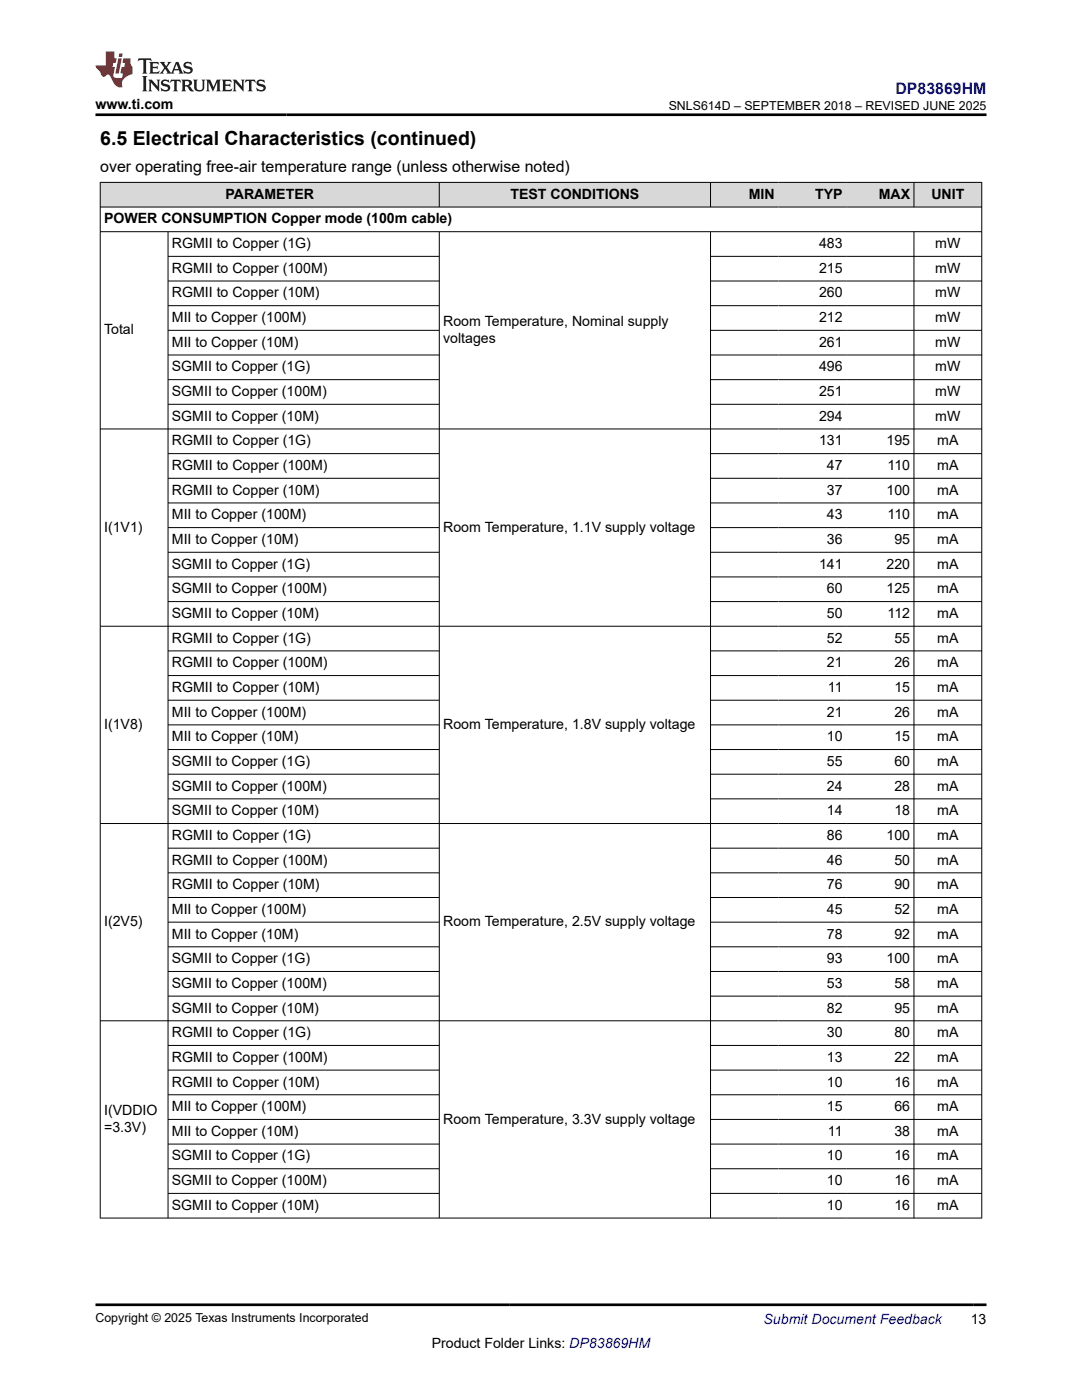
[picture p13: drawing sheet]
<svg xmlns="http://www.w3.org/2000/svg" width="216mm" height="279mm" viewBox="0 0 216 279" stroke-linecap="round" stroke-linejoin="round" font-family="sans-serif">
<defs><g id="words">
<text font-size="3.9" x="20" y="28.8">6.5 Electrical Characteristics (continued)</text>
<text font-size="3.2" fill="#00f" x="178.7" y="18.7">DP83869HM</text>
<text font-size="3.2" x="20" y="34.3">over operating free-air temperature range (unless otherwise noted)</text>
<g font-size="2.8">
<text x="19.1" y="21.8">www.ti.com</text>
<text x="45" y="39.7">PARAMETER</text>
<text x="101.9" y="39.7">TEST CONDITIONS</text>
<text x="149.4" y="39.7">MIN</text>
<text x="162.6" y="39.7">TYP</text>
<text x="175.3" y="39.7">MAX</text>
<text x="185.8" y="39.7">UNIT</text>
<text x="20.8" y="44.6">POWER CONSUMPTION Copper mode (100m cable)</text>
<text x="34.3" y="49.5">RGMII to Copper (1G)</text>
<text x="163.4" y="49.5">483</text>
<text x="186.6" y="49.5">mW</text>
<text x="34.3" y="54.4">RGMII to Copper (100M)</text>
<text x="34.3" y="59.4">RGMII to Copper (10M)</text>
<text x="163.4" y="54.4">215</text>
<text x="163.4" y="59.4">260</text>
<text x="186.6" y="54.4">mW</text>
<text x="186.6" y="59.4">mW</text>
<text x="34.3" y="64.3">MII to Copper (100M)</text>
<text x="88.4" y="65">Room Temperature, Nominal supply</text>
<text x="163.4" y="64.3">212</text>
<text x="186.6" y="64.3">mW</text>
<text x="20.8" y="66.7">Total</text>
<text x="34.3" y="69.2">MII to Copper (10M)</text>
<text x="88.4" y="68.4">voltages</text>
<text x="163.4" y="69.2">261</text>
<text x="186.6" y="69.2">mW</text>
<text x="34.3" y="74.1">SGMII to Copper (1G)</text>
<text x="163.4" y="74.1">496</text>
<text x="186.6" y="74.1">mW</text>
<text x="34.3" y="79">SGMII to Copper (100M)</text>
<text x="34.3" y="84">SGMII to Copper (10M)</text>
<text x="163.4" y="79">251</text>
<text x="163.4" y="84">294</text>
<text x="186.6" y="79">mW</text>
<text x="186.6" y="84">mW</text>
<text x="34.3" y="88.9">RGMII to Copper (1G)</text>
<text x="163.4" y="88.9">131</text>
<text x="176.9" y="88.9">195</text>
<text x="187" y="88.9">mA</text>
<text x="34.3" y="93.8">RGMII to Copper (100M)</text>
<text x="165" y="93.8">47</text>
<text x="177.1" y="93.8">110</text>
<text x="187" y="93.8">mA</text>
<text x="34.3" y="98.7">RGMII to Copper (10M)</text>
<text x="165" y="98.7">37</text>
<text x="176.9" y="98.7">100</text>
<text x="187" y="98.7">mA</text>
<text x="20.8" y="106.1">I(1V1)</text>
<text x="34.3" y="103.6">MII to Copper (100M)</text>
<text x="88.4" y="106.1">Room Temperature, 1.1V supply voltage</text>
<text x="165" y="103.6">43</text>
<text x="177.1" y="103.6">110</text>
<text x="187" y="103.6">mA</text>
<text x="34.3" y="108.6">MII to Copper (10M)</text>
<text x="34.3" y="113.5">SGMII to Copper (1G)</text>
<text x="163.4" y="113.5">141</text>
<text x="165" y="108.6">36</text>
<text x="176.9" y="113.5">220</text>
<text x="178.5" y="108.6">95</text>
<text x="187" y="108.6">mA</text>
<text x="187" y="113.5">mA</text>
<text x="34.3" y="118.4">SGMII to Copper (100M)</text>
<text x="165" y="118.4">60</text>
<text x="176.9" y="118.4">125</text>
<text x="187" y="118.4">mA</text>
<text x="34.3" y="123.3">SGMII to Copper (10M)</text>
<text x="165" y="123.3">50</text>
<text x="177.1" y="123.3">112</text>
<text x="187" y="123.3">mA</text>
<text x="34.3" y="128.3">RGMII to Copper (1G)</text>
<text x="165" y="128.3">52</text>
<text x="178.5" y="128.3">55</text>
<text x="187" y="128.3">mA</text>
<text x="34.3" y="133.2">RGMII to Copper (100M)</text>
<text x="165" y="133.2">21</text>
<text x="178.5" y="133.2">26</text>
<text x="187" y="133.2">mA</text>
<text x="34.3" y="138.1">RGMII to Copper (10M)</text>
<text x="34.3" y="143">MII to Copper (100M)</text>
<text x="165" y="143">21</text>
<text x="165.2" y="138.1">11</text>
<text x="178.5" y="138.1">15</text>
<text x="178.5" y="143">26</text>
<text x="187" y="138.1">mA</text>
<text x="187" y="143">mA</text>
<text x="20.8" y="145.5">I(1V8)</text>
<text x="34.3" y="147.9">MII to Copper (10M)</text>
<text x="88.4" y="145.5">Room Temperature, 1.8V supply voltage</text>
<text x="165" y="147.9">10</text>
<text x="178.5" y="147.9">15</text>
<text x="187" y="147.9">mA</text>
<text x="34.3" y="152.9">SGMII to Copper (1G)</text>
<text x="165" y="152.9">55</text>
<text x="178.5" y="152.9">60</text>
<text x="187" y="152.9">mA</text>
<text x="34.3" y="157.8">SGMII to Copper (100M)</text>
<text x="165" y="157.8">24</text>
<text x="178.5" y="157.8">28</text>
<text x="187" y="157.8">mA</text>
<text x="34.3" y="162.7">SGMII to Copper (10M)</text>
<text x="34.3" y="167.6">RGMII to Copper (1G)</text>
<text x="165" y="162.7">14</text>
<text x="165" y="167.6">86</text>
<text x="176.9" y="167.6">100</text>
<text x="178.5" y="162.7">18</text>
<text x="187" y="162.7">mA</text>
<text x="187" y="167.6">mA</text>
<text x="34.3" y="172.5">RGMII to Copper (100M)</text>
<text x="165" y="172.5">46</text>
<text x="178.5" y="172.5">50</text>
<text x="187" y="172.5">mA</text>
<text x="34.3" y="177.5">RGMII to Copper (10M)</text>
<text x="165" y="177.5">76</text>
<text x="178.5" y="177.5">90</text>
<text x="187" y="177.5">mA</text>
<text x="20.8" y="184.8">I(2V5)</text>
<text x="34.3" y="182.4">MII to Copper (100M)</text>
<text x="88.4" y="184.8">Room Temperature, 2.5V supply voltage</text>
<text x="165" y="182.4">45</text>
<text x="178.5" y="182.4">52</text>
<text x="187" y="182.4">mA</text>
<text x="34.3" y="187.3">MII to Copper (10M)</text>
<text x="165" y="187.3">78</text>
<text x="178.5" y="187.3">92</text>
<text x="187" y="187.3">mA</text>
<text x="34.3" y="192.2">SGMII to Copper (1G)</text>
<text x="34.3" y="197.2">SGMII to Copper (100M)</text>
<text x="165" y="192.2">93</text>
<text x="165" y="197.2">53</text>
<text x="176.9" y="192.2">100</text>
<text x="178.5" y="197.2">58</text>
<text x="187" y="192.2">mA</text>
<text x="187" y="197.2">mA</text>
<text x="34.3" y="202.1">SGMII to Copper (10M)</text>
<text x="165" y="202.1">82</text>
<text x="178.5" y="202.1">95</text>
<text x="187" y="202.1">mA</text>
<text x="34.3" y="207">RGMII to Copper (1G)</text>
<text x="165" y="207">30</text>
<text x="178.5" y="207">80</text>
<text x="187" y="207">mA</text>
<text x="34.3" y="211.9">RGMII to Copper (100M)</text>
<text x="165" y="211.9">13</text>
<text x="178.5" y="211.9">22</text>
<text x="187" y="211.9">mA</text>
<text x="34.3" y="216.8">RGMII to Copper (10M)</text>
<text x="34.3" y="221.8">MII to Copper (100M)</text>
<text x="165" y="216.8">10</text>
<text x="165" y="221.8">15</text>
<text x="178.5" y="216.8">16</text>
<text x="178.5" y="221.8">66</text>
<text x="187" y="216.8">mA</text>
<text x="187" y="221.8">mA</text>
<text x="20.8" y="222.5">I(VDDIO</text>
<text x="20.8" y="225.9">=3.3V)</text>
<text x="34.3" y="226.7">MII to Copper (10M)</text>
<text x="88.4" y="224.2">Room Temperature, 3.3V supply voltage</text>
<text x="165.2" y="226.7">11</text>
<text x="178.5" y="226.7">38</text>
<text x="187" y="226.7">mA</text>
<text x="34.3" y="231.6">SGMII to Copper (1G)</text>
<text x="165" y="231.6">10</text>
<text x="178.5" y="231.6">16</text>
<text x="187" y="231.6">mA</text>
<text x="34.3" y="236.5">SGMII to Copper (100M)</text>
<text x="165" y="236.5">10</text>
<text x="178.5" y="236.5">16</text>
<text x="187" y="236.5">mA</text>
<text x="34.3" y="241.4">SGMII to Copper (10M)</text>
<text x="165" y="241.4">10</text>
<text x="178.5" y="241.4">16</text>
<text x="187" y="241.4">mA</text>
<text x="86.1" y="269">Product Folder Links: DP83869HM</text>
<text x="193.7" y="264.2">13</text>
</g>
<text font-size="2.8" fill="#00f" x="152.4" y="264.2">Submit Document Feedback</text>
<g font-size="2.5">
<text x="133.4" y="21.9">SNLS614D – SEPTEMBER 2018 – REVISED JUNE 2025</text>
<text x="19.1" y="263.9">Copyright © 2025 Texas Instruments Incorporated</text>
</g>
</g></defs>
<g fill="#d8d8d8">
<path d="M20 36.4h175.9v4.9h-175.9z" fill-rule="evenodd"/>
<path d="M20.1 36.5h67.5v4.8h-67.5z" fill-rule="evenodd"/>
<path d="M87.7 36.5h54v4.8h-54z" fill-rule="evenodd"/>
<path d="M141.8 36.5h13.5v4.8h-13.5z" fill-rule="evenodd"/>
<path d="M155.3 36.5h13.5v4.8h-13.5z" fill-rule="evenodd"/>
<path d="M168.8 36.5h13.5v4.8h-13.5z" fill-rule="evenodd"/>
<path d="M182.4 36.5h13.4v4.8h-13.4z" fill-rule="evenodd"/>
</g>
<g fill="none" stroke="#000" stroke-width=".2">
<path d="M19.9 36.4h176.1M20 36.3v206.9M87.7 36.3v5.1M141.8 36.3v5.1M182.4 36.3v5.1M195.9 36.3v206.9M19.9 41.3h176.1M19.9 46.2h176.1M33.5 46.2v197M33.5 51.2h54.2M33.5 56.1h54.2M87.7 46.2v197"/>
<path d="M141.8 46.2v197M141.8 51.2h54.2M141.8 56.1h54.2M182.4 46.2v197M33.5 61h54.2M33.5 65.9h54.2M33.5 70.8h54.2M33.5 75.8h54.2M141.8 61h54.2M141.8 65.9h54.2M141.8 70.8h54.2M141.8 75.8h54.2"/>
<path d="M33.5 80.7h54.2M33.5 90.5h54.2M33.5 95.5h54.2M141.8 80.7h54.2M141.8 90.5h54.2M141.8 95.5h54.2M196 85.6h-176.1M33.5 100.4h54.2M33.5 105.3h54.2M33.5 110.2h54.2M33.5 115.1h54.2M141.8 100.4h54.2"/>
<path d="M141.8 105.3h54.2M141.8 110.2h54.2M141.8 115.1h54.2M19.9 125h176.1M33.5 120.1h54.2M33.5 129.9h54.2M33.5 134.8h54.2M33.5 139.7h54.2M141.8 120.1h54.2M141.8 129.9h54.2M141.8 134.8h54.2M141.8 139.7h54.2"/>
<path d="M33.5 144.7h54.2M33.5 149.6h54.2M33.5 154.5h54.2M33.5 159.4h54.2M141.8 144.7h54.2M141.8 149.6h54.2M141.8 154.5h54.2M141.8 159.4h54.2M33.5 169.3h54.2M33.5 174.2h54.2M33.5 179.1h54.2M141.8 169.3h54.2"/>
<path d="M141.8 174.2h54.2M141.8 179.1h54.2M196 164.4h-176.1M33.5 184h54.2M33.5 189h54.2M33.5 193.9h54.2M33.5 198.8h54.2M141.8 184h54.2M141.8 189h54.2M141.8 193.9h54.2M141.8 198.8h54.2M33.5 208.6h54.2"/>
<path d="M33.5 213.6h54.2M33.5 218.5h54.2M141.8 208.6h54.2M141.8 213.6h54.2M141.8 218.5h54.2M196 203.7h-176.1M33.5 223.4h54.2M33.5 228.3h54.2M33.5 233.2h54.2M33.5 238.2h54.2M141.8 223.4h54.2M141.8 228.3h54.2"/>
<path d="M141.8 233.2h54.2M141.8 238.2h54.2M196 243.1h-176.1"/>
</g>
<path d="M27.7 11.6l-.2 .6 .5-.2h.6v.1v2.2l-.2 .4h1l-.2-.4v-2.2v-.1h.5l.5 .2-.1-.6zM29.8 12.4l.2 .3v1.6l-.2 .4h1.9l.1-.6a1.08 1.08 0 0 1-1.3 .2v-.7h.6l.4 .2v-.7l-.4 .2h-.6v-.5l.2-.2a1 1 0 0 1 1 .3l-.1-.5zM31.8 12.4l1 1.1-1 1.2h.9l-.2-.2 .4-.8 .5 .8-.2 .2h1.6l-.2-.2 .1-.5h1l.1 .5-.1 .2h.9l-.2-.4-.8-1.9h-.5l-1 2.1-.8-1.1 .9-1h-.8l.2 .2-.5 .6-.3-.6 .1-.2zM35.2 12.8l.4 1h-.8zM36.8 12.5a.65 .65 0 0 0-.2 .7 .65 .65 0 0 0 .6 .5l.7 .1 .1 .3a.79 .79 0 0 1-.7 .4 .79 .79 0 0 1-.7-.5l.1 .7 .2-.1a.93 .93 0 0 0 1.1 0 .93 .93 0 0 0 .4-.9 1.46 1.46 0 0 0-1.2-.6l-.1-.3a1.09 1.09 0 0 1 1.2 .2l-.2-.6-.1 .1-.6-.2zM28.4 15.2l.2 .4v2.2l-.2 .4h1l-.2-.4v-2.2l.2-.4zM29.6 15.9l.2 .4v1.5l-.2 .4h.8l-.3-.4v-1.3l1.7 1.8v-2l.2-.4h-.8l.2 .2 .1 1.1-1.2-1.3zM32.3 16a.65 .65 0 0 0-.2 .8 .65 .65 0 0 0 .7 .4l.6 .2 .1 .2a.79 .79 0 0 1-.7 .4 .79 .79 0 0 1-.7-.5l.1 .7 .2-.1a.93 .93 0 0 0 1.1 .1 .93 .93 0 0 0 .4-1 1.46 1.46 0 0 0-1.2-.5l-.1-.4a1.09 1.09 0 0 1 1.2 .2l-.2-.6-.1 .1-.6-.1zM34.1 15.9l-.1 .6a.63 .63 0 0 1 .7-.3l.1 1.6-.3 .4h1l-.2-.4v-1.6a.66 .66 0 0 1 .8 .3l-.1-.6zM36.2 15.9l.2 .4v1.5l-.2 .4h.9l-.2-.2v-.7h.5l.1 .2a.79 .79 0 0 0 1.2 .6l-1-.9a.61 .61 0 0 0 .6-.6 .61 .61 0 0 0-.5-.7zM36.9 16.2h.2a.47 .47 0 0 1 .5 .1 .47 .47 0 0 1 .1 .5l-.2 .1-.6 .1zM38.5 15.9l.2 .2a2.27 2.27 0 0 0 .4 2 1.04 1.04 0 0 0 1.7-.7v-1.3l.2-.2h-.8l.2 .4v1.1a.6 .6 0 0 1-.6 .6 .6 .6 0 0 1-.6-.6v-1.1l.3-.4zM41.1 15.9l.2 .4v1.5l-.2 .4h.7l-.2-.4v-1.4l.9 1.9 .8-1.9v1.4l-.2 .4h1l-.3-.4v-1.5l.3-.4h-.8l-.7 1.5-.7-1.5zM44.3 15.9l.2 .4v1.5l-.2 .4h1.9l.1-.6a1.09 1.09 0 0 1-1.3 .2v-.7h.6l.4 .2v-.6l-.4 .2h-.6v-.6l.2-.1a1.01 1.01 0 0 1 1 .3l-.1-.6zM46.4 15.9l.3 .4v1.5l-.3 .4h.8l-.2-.4v-1.3l1.6 1.8v-2l.2-.4h-.7l.2 .2v1.1l-1.2-1.3zM49 15.9l-.1 .6a.63 .63 0 0 1 .8-.3v1.6l-.3 .4h1l-.2-.4v-1.6a.66 .66 0 0 1 .8 .3l-.1-.6zM51.4 16a.65 .65 0 0 0-.2 .8 .65 .65 0 0 0 .6 .4l.6 .2 .2 .2a.79 .79 0 0 1-.8 .4 .79 .79 0 0 1-.6-.5l.1 .7 .2-.1a.93 .93 0 0 0 1 .1 .93 .93 0 0 0 .5-1 1.46 1.46 0 0 0-1.3-.5l-.1-.4a1.09 1.09 0 0 1 1.3 .2l-.2-.6-.2 .1-.5-.1z" fill="#231f20"/>
<path d="M21.1 10.3v2.7h-2v.4l.9 1a.95 .95 0 0 0 .9 .9 .59 .59 0 0 1 .6-.4 .59 .59 0 0 1 .5 .3l.4 .8a1.59 1.59 0 0 0 2.1 1.4 1.61 1.61 0 0 1 1-2.3l1-.3-.1-1.5a1.59 1.59 0 0 1-.4-1.7h-1.4l-.2 .9h.5l-.1 .9h-.5l-.2 .9v.3l.4 .1-.2 .9h-.6a.73 .73 0 0 1-1.1-.7l.3-1.5h-.5l.2-.9h.5l.2-.9h-.5v-1.3zM23.6 11.6l-.6 3.1h.7l.6-3.1zM23.8 10.7l-.1 .6h.7l.1-.6z" fill="#ed1c24"/>
<path d="M19.1 22.9h177.8M19.1 260.4h177.8" fill="none" stroke="#000" stroke-width=".53"/>
<use href="#words"/>
</svg>
